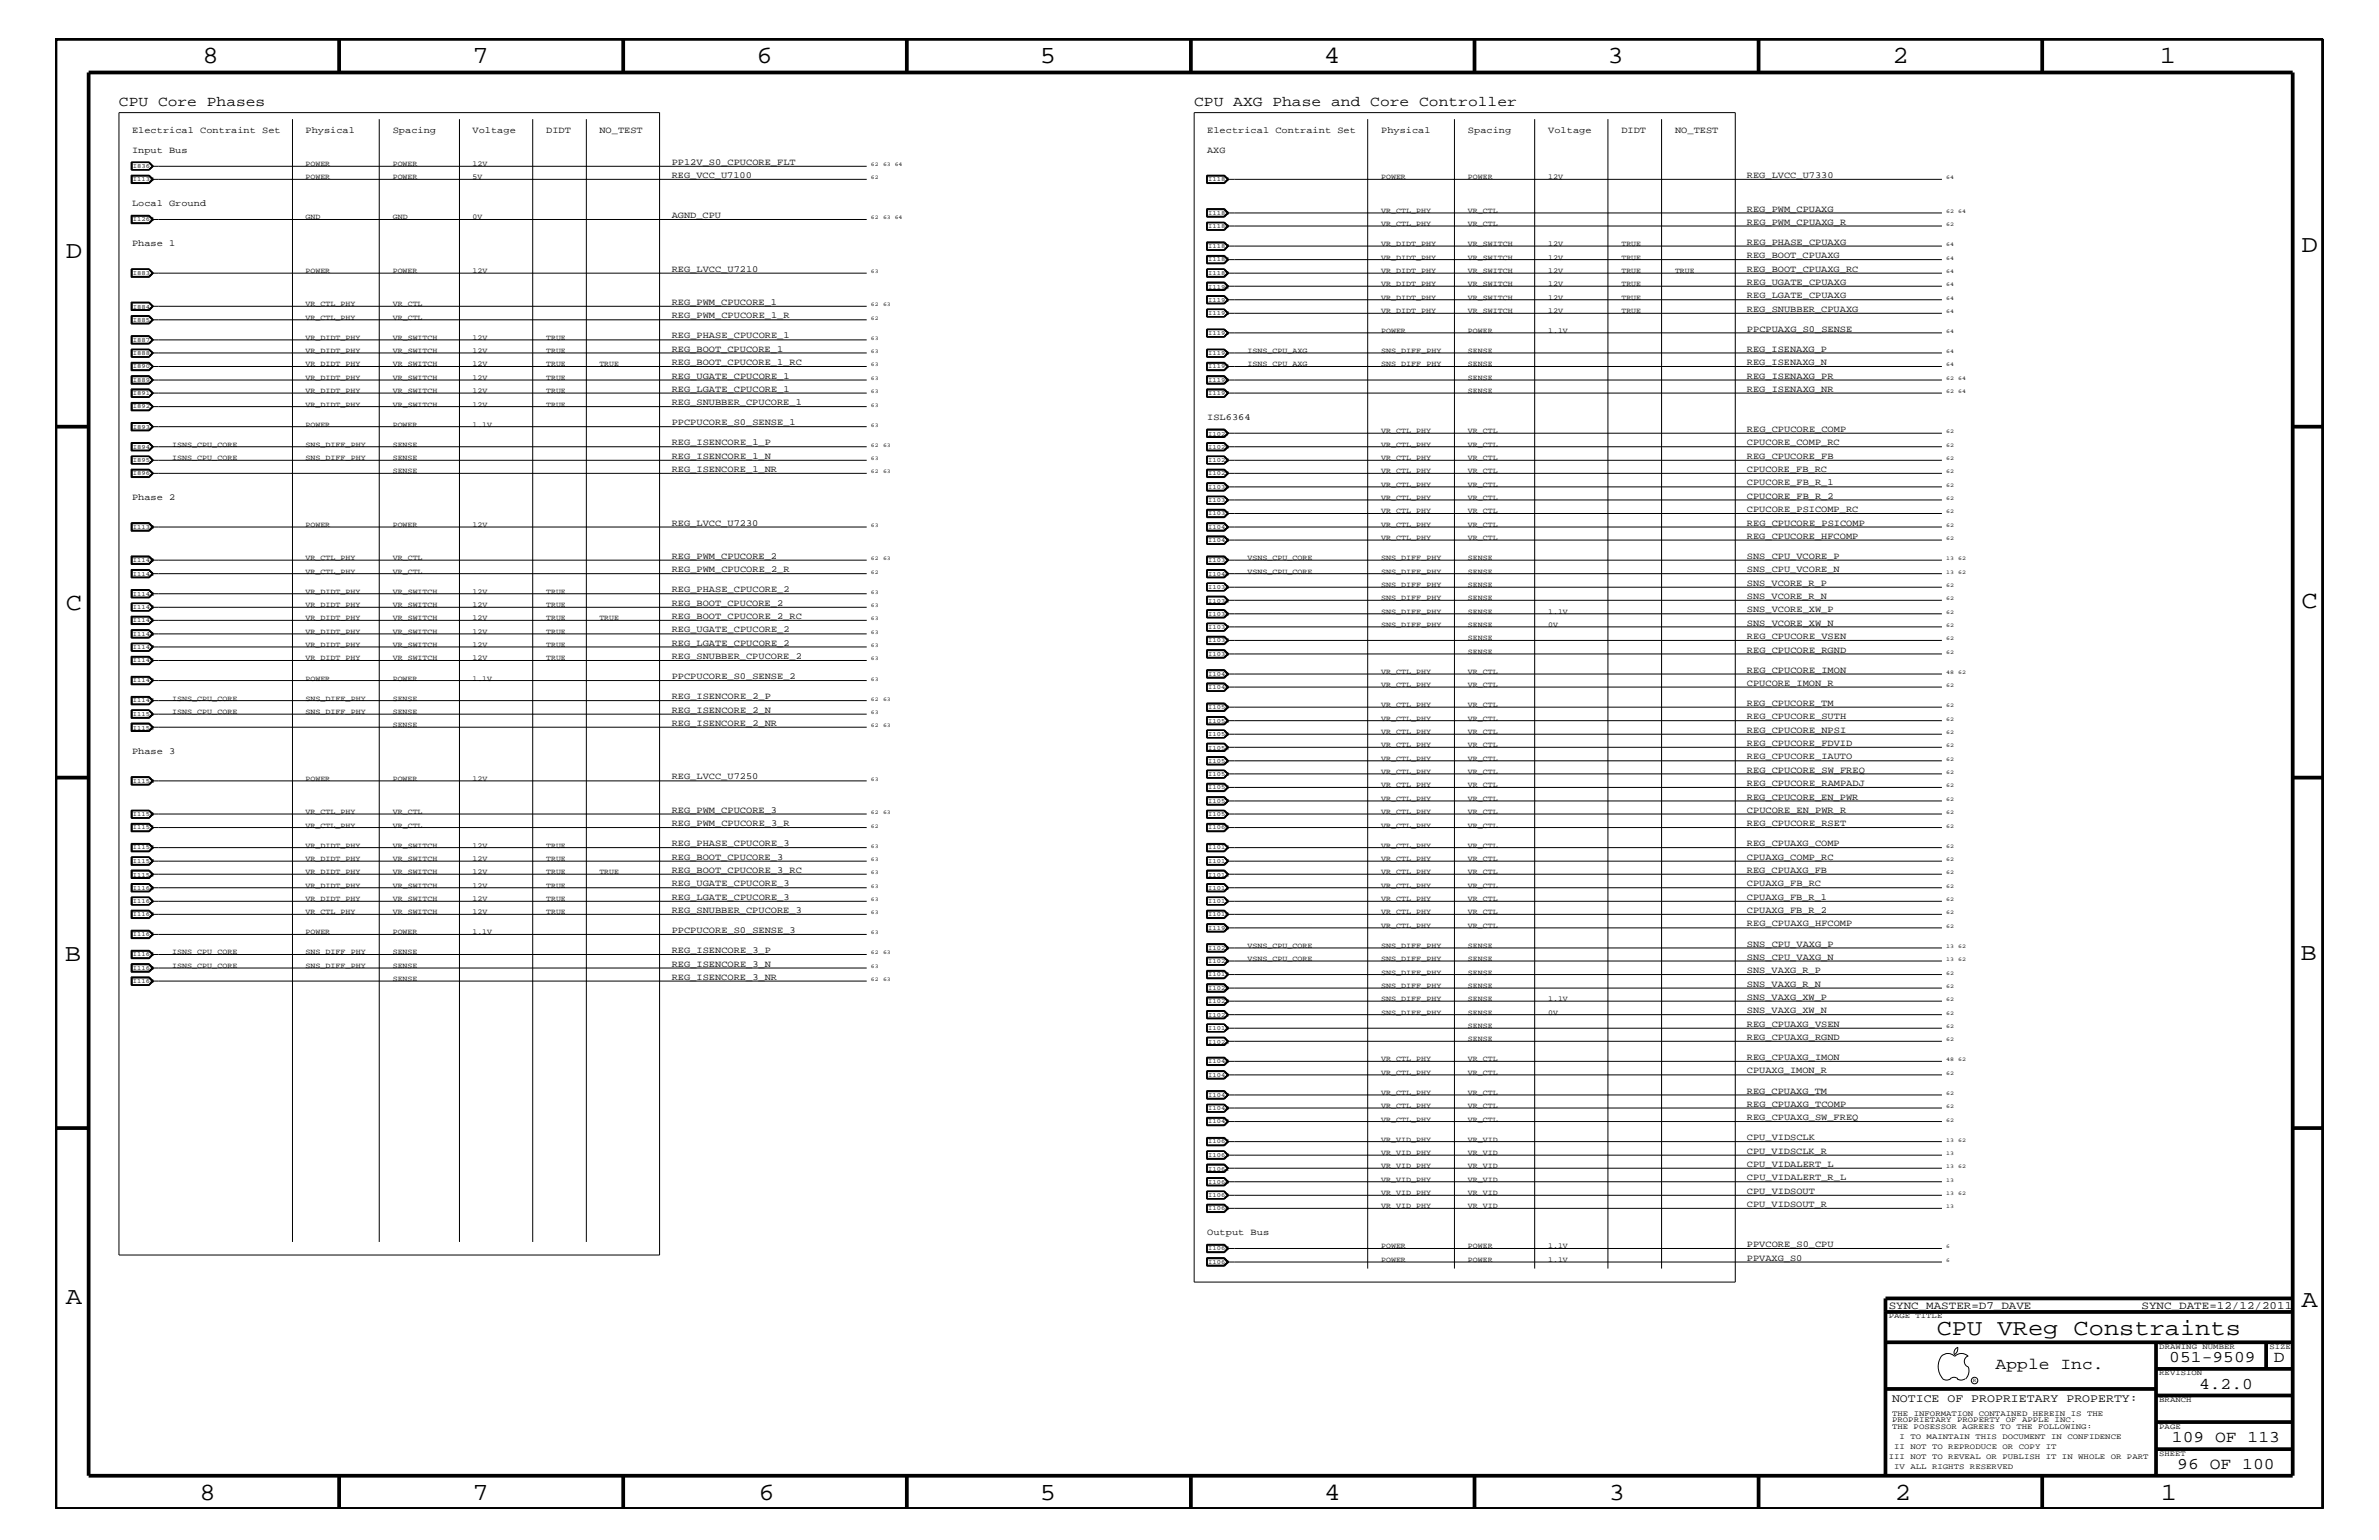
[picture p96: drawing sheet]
<svg xmlns="http://www.w3.org/2000/svg" width="432mm" height="279mm" viewBox="0 0 432 279" stroke-linecap="round" stroke-linejoin="round" font-family="sans-serif">
<defs><g id="words">
<g font-size="4.5">
<text x="36.7" y="11.5">8</text>
<text x="85.8" y="11.5">7</text>
<text x="137.3" y="11.5">6</text>
<text x="188.7" y="11.5">5</text>
<text x="240.3" y="11.5">4</text>
<text x="291.8" y="11.5">3</text>
<text x="343.5" y="11.5">2</text>
<text x="392" y="11.5">1</text>
<text x="11.9" y="46.8">D</text>
<text x="417.7" y="45.7">D</text>
<text x="11.9" y="110.6">C</text>
<text x="417.7" y="110.3">C</text>
<text x="11.8" y="174.3">B</text>
<text x="417.6" y="174.2">B</text>
<text x="11.9" y="236.7">A</text>
<text x="417.7" y="237.1">A</text>
<text x="36.2" y="272.1">8</text>
<text x="85.8" y="272.1">7</text>
<text x="137.7" y="272.1">6</text>
<text x="188.7" y="272.1">5</text>
<text x="240.4" y="272.1">4</text>
<text x="292" y="272.1">3</text>
<text x="343.9" y="272.1">2</text>
<text x="392.2" y="272.1">1</text>
</g>
<text font-size="4.1" x="351.5" y="242.3">CPU VReg Constraints</text>
<g font-size="3">
<text x="362.2" y="248.4">Apple Inc.</text>
<text x="393.7" y="247.1">051-9509</text>
<text x="399.2" y="252">4.2.0</text>
<text x="412.7" y="247.1">D</text>
<text x="394.2" y="261.6">109 OF 113</text>
<text x="395.2" y="266.6">96 OF 100</text>
</g>
<g font-size="2.6">
<text x="21.6" y="19.2">CPU Core Phases</text>
<text x="216.7" y="19.2">CPU AXG Phase and Core Controller</text>
</g>
<text font-size="2.1" x="343.4" y="254.4">NOTICE OF PROPRIETARY PROPERTY:</text>
<g font-size="2">
<text x="342.8" y="237.4">SYNC_MASTER=D7_DAVE</text>
<text x="388.7" y="237.4">SYNC_DATE=12/12/2011</text>
</g>
<g font-size="1.7">
<text x="24" y="27.7">Input Bus</text>
<text x="24" y="24.1">Electrical Contraint Set</text>
<text x="55.5" y="24.1">Physical</text>
<text x="71.3" y="24.1">Spacing</text>
<text x="85.8" y="24.1">Voltage</text>
<text x="99.1" y="24.1">DIDT</text>
<text x="108.8" y="24.1">NO_TEST</text>
<text x="121.9" y="29.9">PP12V_S0_CPUCORE_FLT</text>
<text x="219.1" y="27.7">AXG</text>
<text x="219.1" y="24.1">Electrical Contraint Set</text>
<text x="250.7" y="24.1">Physical</text>
<text x="266.4" y="24.1">Spacing</text>
<text x="281" y="24.1">Voltage</text>
<text x="294.3" y="24.1">DIDT</text>
<text x="304" y="24.1">NO_TEST</text>
<text x="121.9" y="32.3">REG_VCC_U7100</text>
<text x="317.1" y="32.3">REG_LVCC_U7330</text>
<text x="24" y="37.4">Local Ground</text>
<text x="121.9" y="39.6">AGND_CPU</text>
<text x="317.1" y="40.8">REG_PWM_CPUAXG_R</text>
<text x="317.1" y="38.4">REG_PWM_CPUAXG</text>
<text x="24" y="44.6">Phase 1</text>
<text x="317.1" y="46.8">REG_BOOT_CPUAXG</text>
<text x="317.1" y="44.4">REG_PHASE_CPUAXG</text>
<text x="121.9" y="49.3">REG_LVCC_U7210</text>
<text x="317.1" y="51.7">REG_UGATE_CPUAXG</text>
<text x="317.1" y="49.3">REG_BOOT_CPUAXG_RC</text>
<text x="121.9" y="57.8">REG_PWM_CPUCORE_1_R</text>
<text x="121.9" y="55.3">REG_PWM_CPUCORE_1</text>
<text x="317.1" y="54.1">REG_LGATE_CPUAXG</text>
<text x="317.1" y="56.6">REG_SNUBBER_CPUAXG</text>
<text x="121.9" y="61.4">REG_PHASE_CPUCORE_1</text>
<text x="121.9" y="63.9">REG_BOOT_CPUCORE_1</text>
<text x="317.1" y="60.2">PPCPUAXG_S0_SENSE</text>
<text x="317.1" y="63.9">REG_ISENAXG_P</text>
<text x="121.9" y="68.7">REG_UGATE_CPUCORE_1</text>
<text x="121.9" y="71.1">REG_LGATE_CPUCORE_1</text>
<text x="121.9" y="66.2">REG_BOOT_CPUCORE_1_RC</text>
<text x="317.1" y="71.1">REG_ISENAXG_NR</text>
<text x="317.1" y="68.7">REG_ISENAXG_PR</text>
<text x="317.1" y="66.2">REG_ISENAXG_N</text>
<text x="121.9" y="77.2">PPCPUCORE_S0_SENSE_1</text>
<text x="121.9" y="73.5">REG_SNUBBER_CPUCORE_1</text>
<text x="219.1" y="76.2">ISL6364</text>
<text x="121.9" y="83.3">REG_ISENCORE_1_N</text>
<text x="121.9" y="80.8">REG_ISENCORE_1_P</text>
<text x="317.1" y="80.8">CPUCORE_COMP_RC</text>
<text x="317.1" y="78.3">REG_CPUCORE_COMP</text>
<text x="317.1" y="83.3">REG_CPUCORE_FB</text>
<text x="121.9" y="85.6">REG_ISENCORE_1_NR</text>
<text x="317.1" y="88.1">CPUCORE_FB_R_1</text>
<text x="317.1" y="85.6">CPUCORE_FB_RC</text>
<text x="24" y="90.7">Phase 2</text>
<text x="121.9" y="95.4">REG_LVCC_U7230</text>
<text x="317.1" y="92.9">CPUCORE_PSICOMP_RC</text>
<text x="317.1" y="95.4">REG_CPUCORE_PSICOMP</text>
<text x="317.1" y="90.5">CPUCORE_FB_R_2</text>
<text x="121.9" y="101.4">REG_PWM_CPUCORE_2</text>
<text x="317.1" y="101.4">SNS_CPU_VCORE_P</text>
<text x="317.1" y="97.7">REG_CPUCORE_HFCOMP</text>
<text x="121.9" y="103.8">REG_PWM_CPUCORE_2_R</text>
<text x="121.9" y="107.5">REG_PHASE_CPUCORE_2</text>
<text x="317.1" y="103.8">SNS_CPU_VCORE_N</text>
<text x="317.1" y="106.3">SNS_VCORE_R_P</text>
<text x="121.9" y="109.9">REG_BOOT_CPUCORE_2</text>
<text x="121.9" y="112.3">REG_BOOT_CPUCORE_2_RC</text>
<text x="317.1" y="113.6">SNS_VCORE_XW_N</text>
<text x="317.1" y="108.7">SNS_VCORE_R_N</text>
<text x="317.1" y="111.1">SNS_VCORE_XW_P</text>
<text x="121.9" y="114.8">REG_UGATE_CPUCORE_2</text>
<text x="121.9" y="117.2">REG_LGATE_CPUCORE_2</text>
<text x="121.9" y="119.6">REG_SNUBBER_CPUCORE_2</text>
<text x="317.1" y="118.4">REG_CPUCORE_RGND</text>
<text x="317.1" y="115.9">REG_CPUCORE_VSEN</text>
<text x="121.9" y="123.2">PPCPUCORE_S0_SENSE_2</text>
<text x="317.1" y="122">REG_CPUCORE_IMON</text>
<text x="317.1" y="124.4">CPUCORE_IMON_R</text>
<text x="121.9" y="131.7">REG_ISENCORE_2_NR</text>
<text x="121.9" y="126.9">REG_ISENCORE_2_P</text>
<text x="121.9" y="129.3">REG_ISENCORE_2_N</text>
<text x="317.1" y="130.5">REG_CPUCORE_SUTH</text>
<text x="317.1" y="128">REG_CPUCORE_TM</text>
<text x="24" y="136.8">Phase 3</text>
<text x="317.1" y="133">REG_CPUCORE_NPSI</text>
<text x="317.1" y="135.3">REG_CPUCORE_FDVID</text>
<text x="317.1" y="137.8">REG_CPUCORE_IAUTO</text>
<text x="121.9" y="141.4">REG_LVCC_U7250</text>
<text x="317.1" y="140.2">REG_CPUCORE_SW_FREQ</text>
<text x="317.1" y="142.6">REG_CPUCORE_RAMPADJ</text>
<text x="121.9" y="149.9">REG_PWM_CPUCORE_3_R</text>
<text x="121.9" y="147.5">REG_PWM_CPUCORE_3</text>
<text x="317.1" y="149.9">REG_CPUCORE_RSET</text>
<text x="317.1" y="147.5">CPUCORE_EN_PWR_R</text>
<text x="317.1" y="145.1">REG_CPUCORE_EN_PWR</text>
<text x="121.9" y="153.5">REG_PHASE_CPUCORE_3</text>
<text x="121.9" y="156">REG_BOOT_CPUCORE_3</text>
<text x="317.1" y="153.5">REG_CPUAXG_COMP</text>
<text x="317.1" y="156">CPUAXG_COMP_RC</text>
<text x="121.9" y="160.8">REG_UGATE_CPUCORE_3</text>
<text x="121.9" y="158.4">REG_BOOT_CPUCORE_3_RC</text>
<text x="317.1" y="158.4">REG_CPUAXG_FB</text>
<text x="317.1" y="160.8">CPUAXG_FB_RC</text>
<text x="121.9" y="163.3">REG_LGATE_CPUCORE_3</text>
<text x="121.9" y="165.6">REG_SNUBBER_CPUCORE_3</text>
<text x="317.1" y="163.3">CPUAXG_FB_R_1</text>
<text x="317.1" y="165.6">CPUAXG_FB_R_2</text>
<text x="121.9" y="169.3">PPCPUCORE_S0_SENSE_3</text>
<text x="121.9" y="172.9">REG_ISENCORE_3_P</text>
<text x="317.1" y="168.1">REG_CPUAXG_HFCOMP</text>
<text x="317.1" y="171.7">SNS_CPU_VAXG_P</text>
<text x="121.9" y="177.7">REG_ISENCORE_3_NR</text>
<text x="121.9" y="175.4">REG_ISENCORE_3_N</text>
<text x="317.1" y="174.2">SNS_CPU_VAXG_N</text>
<text x="317.1" y="179">SNS_VAXG_R_N</text>
<text x="317.1" y="176.6">SNS_VAXG_R_P</text>
<text x="317.1" y="181.4">SNS_VAXG_XW_P</text>
<text x="317.1" y="183.8">SNS_VAXG_XW_N</text>
<text x="317.1" y="186.3">REG_CPUAXG_VSEN</text>
<text x="317.1" y="188.7">REG_CPUAXG_RGND</text>
<text x="317.1" y="192.3">REG_CPUAXG_IMON</text>
<text x="317.1" y="194.8">CPUAXG_IMON_R</text>
<text x="317.1" y="200.9">REG_CPUAXG_TCOMP</text>
<text x="317.1" y="203.2">REG_CPUAXG_SW_FREQ</text>
<text x="317.1" y="198.4">REG_CPUAXG_TM</text>
<text x="317.1" y="206.9">CPU_VIDSCLK</text>
<text x="317.1" y="209.3">CPU_VIDSCLK_R</text>
<text x="317.1" y="214.2">CPU_VIDALERT_R_L</text>
<text x="317.1" y="211.7">CPU_VIDALERT_L</text>
<text x="317.1" y="216.6">CPU_VIDSOUT</text>
<text x="317.1" y="219">CPU_VIDSOUT_R</text>
<text x="219.1" y="224.1">Output Bus</text>
<text x="317.1" y="226.3">PPVCORE_S0_CPU</text>
<text x="317.1" y="228.7">PPVAXG_S0</text>
</g>
<g font-size="1.4">
<text x="55.5" y="32.5">POWER</text>
<text x="55.5" y="30.2">POWER</text>
<text x="71.3" y="30.2">POWER</text>
<text x="71.3" y="32.5">POWER</text>
<text x="85.8" y="30.2">12V</text>
<text x="85.8" y="32.5">5V</text>
<text x="250.7" y="32.5">POWER</text>
<text x="266.4" y="32.5">POWER</text>
<text x="281" y="32.5">12V</text>
<text x="55.5" y="39.8">GND</text>
<text x="71.3" y="39.8">GND</text>
<text x="85.8" y="39.8">0V</text>
<text x="250.7" y="38.6">VR_CTL_PHY</text>
<text x="250.7" y="41">VR_CTL_PHY</text>
<text x="266.4" y="38.6">VR_CTL</text>
<text x="266.4" y="41">VR_CTL</text>
<text x="250.7" y="44.6">VR_DIDT_PHY</text>
<text x="250.7" y="47.1">VR_DIDT_PHY</text>
<text x="266.4" y="44.6">VR_SWITCH</text>
<text x="266.4" y="47.1">VR_SWITCH</text>
<text x="281" y="44.6">12V</text>
<text x="281" y="47.1">12V</text>
<text x="294.3" y="44.6">TRUE</text>
<text x="294.3" y="47.1">TRUE</text>
<text x="55.5" y="49.6">POWER</text>
<text x="71.3" y="49.6">POWER</text>
<text x="85.8" y="49.6">12V</text>
<text x="250.7" y="51.9">VR_DIDT_PHY</text>
<text x="250.7" y="49.6">VR_DIDT_PHY</text>
<text x="266.4" y="51.9">VR_SWITCH</text>
<text x="266.4" y="49.6">VR_SWITCH</text>
<text x="281" y="51.9">12V</text>
<text x="281" y="49.6">12V</text>
<text x="294.3" y="49.6">TRUE</text>
<text x="294.3" y="51.9">TRUE</text>
<text x="304" y="49.6">TRUE</text>
<text x="55.5" y="58">VR_CTL_PHY</text>
<text x="55.5" y="55.6">VR_CTL_PHY</text>
<text x="71.3" y="58">VR_CTL</text>
<text x="71.3" y="55.6">VR_CTL</text>
<text x="250.7" y="54.4">VR_DIDT_PHY</text>
<text x="250.7" y="56.8">VR_DIDT_PHY</text>
<text x="266.4" y="54.4">VR_SWITCH</text>
<text x="266.4" y="56.8">VR_SWITCH</text>
<text x="281" y="54.4">12V</text>
<text x="281" y="56.8">12V</text>
<text x="294.3" y="54.4">TRUE</text>
<text x="294.3" y="56.8">TRUE</text>
<text x="55.5" y="64">VR_DIDT_PHY</text>
<text x="55.5" y="61.7">VR_DIDT_PHY</text>
<text x="71.3" y="64">VR_SWITCH</text>
<text x="71.3" y="61.7">VR_SWITCH</text>
<text x="85.8" y="64">12V</text>
<text x="85.8" y="61.7">12V</text>
<text x="99.1" y="64">TRUE</text>
<text x="99.1" y="61.7">TRUE</text>
<text x="226.4" y="64">ISNS_CPU_AXG</text>
<text x="250.7" y="60.4">POWER</text>
<text x="250.7" y="64">SNS_DIFF_PHY</text>
<text x="266.4" y="64">SENSE</text>
<text x="266.4" y="60.4">POWER</text>
<text x="281" y="60.4">1.1V</text>
<text x="55.5" y="66.5">VR_DIDT_PHY</text>
<text x="55.5" y="68.9">VR_DIDT_PHY</text>
<text x="55.5" y="71.3">VR_DIDT_PHY</text>
<text x="71.3" y="66.5">VR_SWITCH</text>
<text x="71.3" y="68.9">VR_SWITCH</text>
<text x="71.3" y="71.3">VR_SWITCH</text>
<text x="85.8" y="68.9">12V</text>
<text x="85.8" y="66.5">12V</text>
<text x="85.8" y="71.3">12V</text>
<text x="99.1" y="66.5">TRUE</text>
<text x="99.1" y="68.9">TRUE</text>
<text x="99.1" y="71.3">TRUE</text>
<text x="108.8" y="66.5">TRUE</text>
<text x="226.4" y="66.5">ISNS_CPU_AXG</text>
<text x="250.7" y="66.5">SNS_DIFF_PHY</text>
<text x="266.4" y="71.3">SENSE</text>
<text x="266.4" y="68.9">SENSE</text>
<text x="266.4" y="66.5">SENSE</text>
<text x="55.5" y="73.8">VR_DIDT_PHY</text>
<text x="55.5" y="77.4">POWER</text>
<text x="71.3" y="73.8">VR_SWITCH</text>
<text x="71.3" y="77.4">POWER</text>
<text x="85.8" y="73.8">12V</text>
<text x="85.8" y="77.4">1.1V</text>
<text x="99.1" y="73.8">TRUE</text>
<text x="31.2" y="83.5">ISNS_CPU_CORE</text>
<text x="31.2" y="81.1">ISNS_CPU_CORE</text>
<text x="55.5" y="83.5">SNS_DIFF_PHY</text>
<text x="55.5" y="81.1">SNS_DIFF_PHY</text>
<text x="71.3" y="83.5">SENSE</text>
<text x="71.3" y="81.1">SENSE</text>
<text x="250.7" y="83.5">VR_CTL_PHY</text>
<text x="250.7" y="81.1">VR_CTL_PHY</text>
<text x="250.7" y="78.6">VR_CTL_PHY</text>
<text x="266.4" y="83.5">VR_CTL</text>
<text x="266.4" y="81.1">VR_CTL</text>
<text x="266.4" y="78.6">VR_CTL</text>
<text x="71.3" y="85.9">SENSE</text>
<text x="250.7" y="88.3">VR_CTL_PHY</text>
<text x="250.7" y="85.9">VR_CTL_PHY</text>
<text x="266.4" y="88.3">VR_CTL</text>
<text x="266.4" y="85.9">VR_CTL</text>
<text x="55.5" y="95.6">POWER</text>
<text x="71.3" y="95.6">POWER</text>
<text x="85.8" y="95.6">12V</text>
<text x="250.7" y="93.2">VR_CTL_PHY</text>
<text x="250.7" y="90.7">VR_CTL_PHY</text>
<text x="250.7" y="95.6">VR_CTL_PHY</text>
<text x="266.4" y="93.2">VR_CTL</text>
<text x="266.4" y="90.7">VR_CTL</text>
<text x="266.4" y="95.6">VR_CTL</text>
<text x="55.5" y="101.6">VR_CTL_PHY</text>
<text x="71.3" y="101.6">VR_CTL</text>
<text x="226.4" y="101.6">VSNS_CPU_CORE</text>
<text x="250.7" y="98">VR_CTL_PHY</text>
<text x="250.7" y="101.6">SNS_DIFF_PHY</text>
<text x="266.4" y="101.6">SENSE</text>
<text x="266.4" y="98">VR_CTL</text>
<text x="55.5" y="104.1">VR_CTL_PHY</text>
<text x="55.5" y="107.7">VR_DIDT_PHY</text>
<text x="71.3" y="104.1">VR_CTL</text>
<text x="71.3" y="107.7">VR_SWITCH</text>
<text x="85.8" y="107.7">12V</text>
<text x="99.1" y="107.7">TRUE</text>
<text x="226.4" y="104.1">VSNS_CPU_CORE</text>
<text x="250.7" y="106.5">SNS_DIFF_PHY</text>
<text x="250.7" y="104.1">SNS_DIFF_PHY</text>
<text x="266.4" y="106.5">SENSE</text>
<text x="266.4" y="104.1">SENSE</text>
<text x="55.5" y="112.6">VR_DIDT_PHY</text>
<text x="55.5" y="110.2">VR_DIDT_PHY</text>
<text x="71.3" y="112.6">VR_SWITCH</text>
<text x="71.3" y="110.2">VR_SWITCH</text>
<text x="85.8" y="112.6">12V</text>
<text x="85.8" y="110.2">12V</text>
<text x="99.1" y="112.6">TRUE</text>
<text x="99.1" y="110.2">TRUE</text>
<text x="108.8" y="112.6">TRUE</text>
<text x="250.7" y="113.7">SNS_DIFF_PHY</text>
<text x="250.7" y="108.9">SNS_DIFF_PHY</text>
<text x="250.7" y="111.4">SNS_DIFF_PHY</text>
<text x="266.4" y="113.7">SENSE</text>
<text x="266.4" y="108.9">SENSE</text>
<text x="266.4" y="111.4">SENSE</text>
<text x="281" y="113.7">0V</text>
<text x="281" y="111.4">1.1V</text>
<text x="55.5" y="115">VR_DIDT_PHY</text>
<text x="55.5" y="117.4">VR_DIDT_PHY</text>
<text x="55.5" y="119.8">VR_DIDT_PHY</text>
<text x="71.3" y="115">VR_SWITCH</text>
<text x="71.3" y="117.4">VR_SWITCH</text>
<text x="71.3" y="119.8">VR_SWITCH</text>
<text x="85.8" y="117.4">12V</text>
<text x="85.8" y="115">12V</text>
<text x="85.8" y="119.8">12V</text>
<text x="99.1" y="115">TRUE</text>
<text x="99.1" y="117.4">TRUE</text>
<text x="99.1" y="119.8">TRUE</text>
<text x="266.4" y="118.6">SENSE</text>
<text x="266.4" y="116.2">SENSE</text>
<text x="55.5" y="123.5">POWER</text>
<text x="71.3" y="123.5">POWER</text>
<text x="85.8" y="123.5">1.1V</text>
<text x="250.7" y="122.3">VR_CTL_PHY</text>
<text x="250.7" y="124.7">VR_CTL_PHY</text>
<text x="266.4" y="122.3">VR_CTL</text>
<text x="266.4" y="124.7">VR_CTL</text>
<text x="31.2" y="127.1">ISNS_CPU_CORE</text>
<text x="31.2" y="129.6">ISNS_CPU_CORE</text>
<text x="55.5" y="127.1">SNS_DIFF_PHY</text>
<text x="55.5" y="129.6">SNS_DIFF_PHY</text>
<text x="71.3" y="131.9">SENSE</text>
<text x="71.3" y="127.1">SENSE</text>
<text x="71.3" y="129.6">SENSE</text>
<text x="250.7" y="128.3">VR_CTL_PHY</text>
<text x="250.7" y="130.8">VR_CTL_PHY</text>
<text x="266.4" y="128.3">VR_CTL</text>
<text x="266.4" y="130.8">VR_CTL</text>
<text x="250.7" y="135.6">VR_CTL_PHY</text>
<text x="250.7" y="133.2">VR_CTL_PHY</text>
<text x="266.4" y="135.6">VR_CTL</text>
<text x="266.4" y="133.2">VR_CTL</text>
<text x="55.5" y="141.7">POWER</text>
<text x="71.3" y="141.7">POWER</text>
<text x="85.8" y="141.7">12V</text>
<text x="250.7" y="138">VR_CTL_PHY</text>
<text x="250.7" y="140.4">VR_CTL_PHY</text>
<text x="250.7" y="142.9">VR_CTL_PHY</text>
<text x="266.4" y="138">VR_CTL</text>
<text x="266.4" y="140.4">VR_CTL</text>
<text x="266.4" y="142.9">VR_CTL</text>
<text x="55.5" y="147.7">VR_CTL_PHY</text>
<text x="71.3" y="147.7">VR_CTL</text>
<text x="250.7" y="147.7">VR_CTL_PHY</text>
<text x="250.7" y="145.3">VR_CTL_PHY</text>
<text x="266.4" y="147.7">VR_CTL</text>
<text x="266.4" y="145.3">VR_CTL</text>
<text x="55.5" y="150.1">VR_CTL_PHY</text>
<text x="55.5" y="153.8">VR_DIDT_PHY</text>
<text x="71.3" y="153.8">VR_SWITCH</text>
<text x="71.3" y="150.1">VR_CTL</text>
<text x="85.8" y="153.8">12V</text>
<text x="99.1" y="153.8">TRUE</text>
<text x="250.7" y="150.1">VR_CTL_PHY</text>
<text x="250.7" y="153.8">VR_CTL_PHY</text>
<text x="266.4" y="150.1">VR_CTL</text>
<text x="266.4" y="153.8">VR_CTL</text>
<text x="55.5" y="158.6">VR_DIDT_PHY</text>
<text x="55.5" y="161.1">VR_DIDT_PHY</text>
<text x="55.5" y="156.2">VR_DIDT_PHY</text>
<text x="71.3" y="158.6">VR_SWITCH</text>
<text x="71.3" y="161.1">VR_SWITCH</text>
<text x="71.3" y="156.2">VR_SWITCH</text>
<text x="85.8" y="156.2">12V</text>
<text x="85.8" y="158.6">12V</text>
<text x="85.8" y="161.1">12V</text>
<text x="99.1" y="158.6">TRUE</text>
<text x="99.1" y="161.1">TRUE</text>
<text x="99.1" y="156.2">TRUE</text>
<text x="108.8" y="158.6">TRUE</text>
<text x="250.7" y="161.1">VR_CTL_PHY</text>
<text x="250.7" y="158.6">VR_CTL_PHY</text>
<text x="250.7" y="156.2">VR_CTL_PHY</text>
<text x="266.4" y="161.1">VR_CTL</text>
<text x="266.4" y="158.6">VR_CTL</text>
<text x="266.4" y="156.2">VR_CTL</text>
<text x="55.5" y="165.9">VR_CTL_PHY</text>
<text x="55.5" y="163.5">VR_DIDT_PHY</text>
<text x="71.3" y="165.9">VR_SWITCH</text>
<text x="71.3" y="163.5">VR_SWITCH</text>
<text x="85.8" y="163.5">12V</text>
<text x="85.8" y="165.9">12V</text>
<text x="99.1" y="165.9">TRUE</text>
<text x="99.1" y="163.5">TRUE</text>
<text x="250.7" y="163.5">VR_CTL_PHY</text>
<text x="250.7" y="165.9">VR_CTL_PHY</text>
<text x="266.4" y="163.5">VR_CTL</text>
<text x="266.4" y="165.9">VR_CTL</text>
<text x="31.2" y="173.2">ISNS_CPU_CORE</text>
<text x="55.5" y="169.5">POWER</text>
<text x="55.5" y="173.2">SNS_DIFF_PHY</text>
<text x="71.3" y="173.2">SENSE</text>
<text x="71.3" y="169.5">POWER</text>
<text x="85.8" y="169.5">1.1V</text>
<text x="226.4" y="172">VSNS_CPU_CORE</text>
<text x="250.7" y="168.3">VR_CTL_PHY</text>
<text x="250.7" y="172">SNS_DIFF_PHY</text>
<text x="266.4" y="172">SENSE</text>
<text x="266.4" y="168.3">VR_CTL</text>
<text x="31.2" y="175.6">ISNS_CPU_CORE</text>
<text x="55.5" y="175.6">SNS_DIFF_PHY</text>
<text x="71.3" y="178">SENSE</text>
<text x="71.3" y="175.6">SENSE</text>
<text x="226.4" y="174.4">VSNS_CPU_CORE</text>
<text x="250.7" y="174.4">SNS_DIFF_PHY</text>
<text x="250.7" y="179.3">SNS_DIFF_PHY</text>
<text x="250.7" y="176.8">SNS_DIFF_PHY</text>
<text x="266.4" y="174.4">SENSE</text>
<text x="266.4" y="179.3">SENSE</text>
<text x="266.4" y="176.8">SENSE</text>
<text x="250.7" y="181.6">SNS_DIFF_PHY</text>
<text x="250.7" y="184.1">SNS_DIFF_PHY</text>
<text x="266.4" y="181.6">SENSE</text>
<text x="266.4" y="184.1">SENSE</text>
<text x="281" y="181.6">1.1V</text>
<text x="281" y="184.1">0V</text>
<text x="266.4" y="186.5">SENSE</text>
<text x="266.4" y="188.9">SENSE</text>
<text x="250.7" y="192.6">VR_CTL_PHY</text>
<text x="250.7" y="195">VR_CTL_PHY</text>
<text x="266.4" y="192.6">VR_CTL</text>
<text x="266.4" y="195">VR_CTL</text>
<text x="250.7" y="201">VR_CTL_PHY</text>
<text x="250.7" y="198.7">VR_CTL_PHY</text>
<text x="250.7" y="203.5">VR_CTL_PHY</text>
<text x="266.4" y="201">VR_CTL</text>
<text x="266.4" y="198.7">VR_CTL</text>
<text x="266.4" y="203.5">VR_CTL</text>
<text x="250.7" y="207.1">VR_VID_PHY</text>
<text x="250.7" y="209.6">VR_VID_PHY</text>
<text x="266.4" y="207.1">VR_VID</text>
<text x="266.4" y="209.6">VR_VID</text>
<text x="250.7" y="214.4">VR_VID_PHY</text>
<text x="250.7" y="211.9">VR_VID_PHY</text>
<text x="266.4" y="214.4">VR_VID</text>
<text x="266.4" y="211.9">VR_VID</text>
<text x="250.7" y="216.9">VR_VID_PHY</text>
<text x="250.7" y="219.2">VR_VID_PHY</text>
<text x="266.4" y="216.9">VR_VID</text>
<text x="266.4" y="219.2">VR_VID</text>
<text x="250.7" y="226.5">POWER</text>
<text x="266.4" y="226.5">POWER</text>
<text x="281" y="226.5">1.1V</text>
<text x="250.7" y="229">POWER</text>
<text x="266.4" y="229">POWER</text>
<text x="281" y="229">1.1V</text>
<text x="342.8" y="239.2">PAGE TITLE</text>
<text x="391.9" y="244.7">DRAWING NUMBER</text>
<text x="411.9" y="244.7">SIZE</text>
<text x="391.9" y="249.5">REVISION</text>
<text x="343.4" y="256.8">THE INFORMATION CONTAINED HEREIN IS THE</text>
<text x="391.9" y="254.4">BRANCH</text>
<text x="343.4" y="259.3">THE POSESSOR AGREES TO THE FOLLOWING:</text>
<text x="343.4" y="258">PROPRIETARY PROPERTY OF APPLE INC.</text>
<text x="343.8" y="262.9">II NOT TO REPRODUCE OR COPY IT</text>
<text x="344.8" y="261.1">I TO MAINTAIN THIS DOCUMENT IN CONFIDENCE</text>
<text x="391.9" y="259.3">PAGE</text>
<text x="342.8" y="264.7">III NOT TO REVEAL OR PUBLISH IT IN WHOLE OR PART</text>
<text x="343.8" y="266.6">IV ALL RIGHTS RESERVED</text>
<text x="391.9" y="264.1">SHEET</text>
</g>
<g font-size="1.2">
<text x="24.1" y="30.5">I836</text>
<text x="24.1" y="32.9">I1136</text>
<text x="219.3" y="32.9">I1183</text>
<text x="24.1" y="40.2">I1264</text>
<text x="219.3" y="39">I1185</text>
<text x="219.3" y="41.4">I1186</text>
<text x="219.3" y="45.1">I1187</text>
<text x="219.3" y="47.4">I1188</text>
<text x="24.1" y="49.9">I883</text>
<text x="219.3" y="49.9">I1189</text>
<text x="219.3" y="52.4">I1190</text>
<text x="24.1" y="56">I884</text>
<text x="24.1" y="58.4">I885</text>
<text x="219.3" y="54.7">I1191</text>
<text x="219.3" y="57.2">I1192</text>
<text x="24.1" y="62">I887</text>
<text x="24.1" y="64.5">I888</text>
<text x="219.3" y="60.8">I1193</text>
<text x="219.3" y="64.5">I1194</text>
<text x="24.1" y="69.3">I889</text>
<text x="24.1" y="66.8">I890</text>
<text x="24.1" y="71.7">I891</text>
<text x="219.3" y="66.8">I1195</text>
<text x="219.3" y="69.3">I1196</text>
<text x="219.3" y="71.7">I1197</text>
<text x="24.1" y="74.1">I892</text>
<text x="24.1" y="77.8">I893</text>
<text x="24.1" y="81.4">I894</text>
<text x="24.1" y="83.8">I895</text>
<text x="219.3" y="81.4">I1026</text>
<text x="219.3" y="79">I1027</text>
<text x="219.3" y="83.8">I1028</text>
<text x="24.1" y="86.2">I896</text>
<text x="219.3" y="86.2">I1029</text>
<text x="219.3" y="88.7">I1030</text>
<text x="24.1" y="96">I1138</text>
<text x="219.3" y="91.1">I1031</text>
<text x="219.3" y="93.5">I1033</text>
<text x="219.3" y="96">I1041</text>
<text x="219.3" y="98.4">I1042</text>
<text x="24.1" y="102.1">I1140</text>
<text x="24.1" y="104.4">I1141</text>
<text x="219.3" y="106.9">I1034</text>
<text x="219.3" y="102.1">I1039</text>
<text x="219.3" y="104.4">I1040</text>
<text x="24.1" y="108.1">I1142</text>
<text x="24.1" y="110.5">I1143</text>
<text x="24.1" y="112.9">I1145</text>
<text x="219.3" y="109.3">I1036</text>
<text x="219.3" y="111.7">I1038</text>
<text x="24.1" y="115.3">I1144</text>
<text x="24.1" y="117.8">I1147</text>
<text x="219.3" y="116.5">I1032</text>
<text x="219.3" y="119">I1035</text>
<text x="219.3" y="114.2">I1037</text>
<text x="24.1" y="120.2">I1146</text>
<text x="24.1" y="123.8">I1149</text>
<text x="219.3" y="122.6">I1045</text>
<text x="219.3" y="125.1">I1046</text>
<text x="24.1" y="127.5">I1148</text>
<text x="24.1" y="129.9">I1151</text>
<text x="219.3" y="128.7">I1050</text>
<text x="219.3" y="131.1">I1054</text>
<text x="24.1" y="132.4">I1150</text>
<text x="219.3" y="136">I1055</text>
<text x="219.3" y="133.5">I1056</text>
<text x="24.1" y="142">I1152</text>
<text x="219.3" y="138.4">I1051</text>
<text x="219.3" y="140.8">I1052</text>
<text x="219.3" y="143.2">I1053</text>
<text x="24.1" y="148.1">I1156</text>
<text x="219.3" y="145.7">I1057</text>
<text x="219.3" y="148.1">I1059</text>
<text x="24.1" y="150.5">I1155</text>
<text x="24.1" y="154.1">I1158</text>
<text x="219.3" y="154.1">I1012</text>
<text x="219.3" y="150.5">I1060</text>
<text x="24.1" y="156.6">I1157</text>
<text x="24.1" y="159">I1159</text>
<text x="24.1" y="161.4">I1160</text>
<text x="219.3" y="161.4">I1011</text>
<text x="219.3" y="159">I1013</text>
<text x="219.3" y="156.6">I1017</text>
<text x="24.1" y="163.9">I1161</text>
<text x="24.1" y="166.2">I1162</text>
<text x="219.3" y="163.9">I1015</text>
<text x="219.3" y="166.2">I1016</text>
<text x="24.1" y="169.9">I1163</text>
<text x="24.1" y="173.5">I1164</text>
<text x="219.3" y="172.3">I1025</text>
<text x="219.3" y="168.7">I1198</text>
<text x="24.1" y="176">I1165</text>
<text x="24.1" y="178.4">I1166</text>
<text x="219.3" y="177.2">I1019</text>
<text x="219.3" y="179.6">I1020</text>
<text x="219.3" y="174.8">I1024</text>
<text x="219.3" y="184.4">I1021</text>
<text x="219.3" y="182.1">I1022</text>
<text x="219.3" y="186.9">I1018</text>
<text x="219.3" y="189.3">I1023</text>
<text x="219.3" y="195.4">I1043</text>
<text x="219.3" y="192.9">I1044</text>
<text x="219.3" y="199">I1047</text>
<text x="219.3" y="201.5">I1048</text>
<text x="219.3" y="203.8">I1049</text>
<text x="219.3" y="209.9">I1062</text>
<text x="219.3" y="207.5">I1063</text>
<text x="219.3" y="212.4">I1061</text>
<text x="219.3" y="214.7">I1066</text>
<text x="219.3" y="219.6">I1064</text>
<text x="219.3" y="217.2">I1065</text>
<text x="219.3" y="226.9">I1068</text>
<text x="219.3" y="229.3">I1069</text>
</g>
<g font-size="1">
<text x="158.1" y="32.5">62</text>
<text x="158.1" y="30.2">62</text>
<text x="160.3" y="30.2">63 64</text>
<text x="353.2" y="32.5">64</text>
<text x="158.1" y="39.8">62</text>
<text x="160.3" y="39.8">63 64</text>
<text x="353.2" y="38.6">62</text>
<text x="353.2" y="41">62</text>
<text x="355.4" y="38.6">64</text>
<text x="353.2" y="44.6">64</text>
<text x="353.2" y="47.1">64</text>
<text x="158.1" y="49.6">63</text>
<text x="353.2" y="51.9">64</text>
<text x="353.2" y="49.6">64</text>
<text x="158.1" y="58">62</text>
<text x="158.1" y="55.6">62</text>
<text x="160.3" y="55.6">63</text>
<text x="353.2" y="54.4">64</text>
<text x="353.2" y="56.8">64</text>
<text x="158.1" y="64">63</text>
<text x="158.1" y="61.7">63</text>
<text x="353.2" y="64">64</text>
<text x="353.2" y="60.4">64</text>
<text x="158.1" y="66.5">63</text>
<text x="158.1" y="68.9">63</text>
<text x="158.1" y="71.3">63</text>
<text x="353.2" y="71.3">62</text>
<text x="353.2" y="68.9">62</text>
<text x="353.2" y="66.5">64</text>
<text x="355.4" y="71.3">64</text>
<text x="355.4" y="68.9">64</text>
<text x="158.1" y="73.8">63</text>
<text x="158.1" y="77.4">63</text>
<text x="158.1" y="83.5">63</text>
<text x="158.1" y="81.1">62</text>
<text x="160.3" y="81.1">63</text>
<text x="353.2" y="83.5">62</text>
<text x="353.2" y="81.1">62</text>
<text x="353.2" y="78.6">62</text>
<text x="158.1" y="85.9">62</text>
<text x="160.3" y="85.9">63</text>
<text x="353.2" y="88.3">62</text>
<text x="353.2" y="85.9">62</text>
<text x="158.1" y="95.6">63</text>
<text x="353.2" y="93.2">62</text>
<text x="353.2" y="90.7">62</text>
<text x="353.2" y="95.6">62</text>
<text x="158.1" y="101.6">62</text>
<text x="160.3" y="101.6">63</text>
<text x="353.2" y="98">62</text>
<text x="353.2" y="101.6">13</text>
<text x="355.4" y="101.6">62</text>
<text x="158.1" y="104.1">62</text>
<text x="158.1" y="107.7">63</text>
<text x="353.2" y="106.5">62</text>
<text x="353.2" y="104.1">13</text>
<text x="355.4" y="104.1">62</text>
<text x="158.1" y="112.6">63</text>
<text x="158.1" y="110.2">63</text>
<text x="353.2" y="113.7">62</text>
<text x="353.2" y="108.9">62</text>
<text x="353.2" y="111.4">62</text>
<text x="158.1" y="115">63</text>
<text x="158.1" y="117.4">63</text>
<text x="158.1" y="119.8">63</text>
<text x="353.2" y="118.6">62</text>
<text x="353.2" y="116.2">62</text>
<text x="158.1" y="123.5">63</text>
<text x="353.2" y="122.3">48</text>
<text x="353.2" y="124.7">62</text>
<text x="355.4" y="122.3">62</text>
<text x="158.1" y="131.9">62</text>
<text x="158.1" y="127.1">62</text>
<text x="158.1" y="129.6">63</text>
<text x="160.3" y="131.9">63</text>
<text x="160.3" y="127.1">63</text>
<text x="353.2" y="128.3">62</text>
<text x="353.2" y="130.8">62</text>
<text x="353.2" y="135.6">62</text>
<text x="353.2" y="133.2">62</text>
<text x="158.1" y="141.7">63</text>
<text x="353.2" y="138">62</text>
<text x="353.2" y="140.4">62</text>
<text x="353.2" y="142.9">62</text>
<text x="158.1" y="147.7">62</text>
<text x="160.3" y="147.7">63</text>
<text x="353.2" y="147.7">62</text>
<text x="353.2" y="145.3">62</text>
<text x="158.1" y="153.8">63</text>
<text x="158.1" y="150.1">62</text>
<text x="353.2" y="150.1">62</text>
<text x="353.2" y="153.8">62</text>
<text x="158.1" y="158.6">63</text>
<text x="158.1" y="161.1">63</text>
<text x="158.1" y="156.2">63</text>
<text x="353.2" y="161.1">62</text>
<text x="353.2" y="158.6">62</text>
<text x="353.2" y="156.2">62</text>
<text x="158.1" y="165.9">63</text>
<text x="158.1" y="163.5">63</text>
<text x="353.2" y="163.5">62</text>
<text x="353.2" y="165.9">62</text>
<text x="158.1" y="173.2">62</text>
<text x="158.1" y="169.5">63</text>
<text x="160.3" y="173.2">63</text>
<text x="353.2" y="172">13</text>
<text x="353.2" y="168.3">62</text>
<text x="355.4" y="172">62</text>
<text x="158.1" y="178">62</text>
<text x="158.1" y="175.6">63</text>
<text x="160.3" y="178">63</text>
<text x="353.2" y="174.4">13</text>
<text x="353.2" y="179.3">62</text>
<text x="353.2" y="176.8">62</text>
<text x="355.4" y="174.4">62</text>
<text x="353.2" y="181.6">62</text>
<text x="353.2" y="184.1">62</text>
<text x="353.2" y="186.5">62</text>
<text x="353.2" y="188.9">62</text>
<text x="353.2" y="192.6">48</text>
<text x="353.2" y="195">62</text>
<text x="355.4" y="192.6">62</text>
<text x="353.2" y="201">62</text>
<text x="353.2" y="198.7">62</text>
<text x="353.2" y="203.5">62</text>
<text x="353.2" y="207.1">13</text>
<text x="353.2" y="209.6">13</text>
<text x="355.4" y="207.1">62</text>
<text x="353.2" y="214.4">13</text>
<text x="353.2" y="211.9">13</text>
<text x="355.4" y="211.9">62</text>
<text x="353.2" y="216.9">13</text>
<text x="353.2" y="219.2">13</text>
<text x="355.4" y="216.9">62</text>
<text x="353.2" y="226.5">6</text>
<text x="353.2" y="229">6</text>
<text x="358.1" y="250.7">R</text>
</g>
</g></defs>
<g fill="none" stroke="#000" stroke-width=".18">
<path d="M21.6 20.4h98.1v207.3h-98.1zM23.8 31.8h3.3l.8 .7-.8 .8h-3.3zM23.8 39.1h3.3l.8 .7-.8 .8h-3.3zM23.9 31.9h3.2l.7 .6-.7 .7h-3.2zM23.9 29.4v1.4M23.9 39.1h3.2l.7 .7-.7 .7h-3.2zM24 31.9v1.3M24 39.1v1.4M24 31.9h3l.6 .6M24 39.2h3l.6 .6M27 29.5h-3v1.3h3M27 31.9l.7 .6-.7 .7"/>
<path d="M27 39.1l.7 .7-.7 .7M27 29.5l.7 .7-.7 .6M27 29.5l.6 .7M27.1 29.4h-3.3v1.4h3.3M27.1 29.4l.8 .8-.8 .6M27.1 29.4l.7 .8-.7 .6M27.6 32.5l-.6 .6h-3M27.6 39.8l-.6 .6h-3M27.6 30.2l-.6 .6M27.6 32.5h129.7M27.6 39.8h129.7M27.6 30.2h129.7"/>
<path d="M53.1 21.6v203.7M68.8 21.6v203.7M83.4 21.6v203.7M96.7 21.6v203.7M106.4 21.6v203.7M216.7 20.4h98.3v212.2h-98.3zM219 31.8h3.3l.7 .7-.7 .8h-3.3zM219 37.9h3.3l.7 .7-.7 .8h-3.3zM219 31.9h3.3l.6 .6-.6 .7h-3.3M219.1 31.9v1.3M219.1 39.3v-1.3h3.1l.6 .6-.6 .7M219.1 31.9h3.1l.6 .6"/>
<path d="M219.1 38h3.1l.6 .6M222.2 31.9l.6 .6-.6 .7M222.3 37.9l.6 .7-.6 .7h-3.3M222.8 32.5l-.6 .6h-3.1M222.8 32.5h129.7M222.8 38.6l-.6 .6h-3.1M222.8 38.6h129.7M248.2 21.6v208.6M264 21.6v208.6M278.6 21.6v208.6M291.8 21.6v208.6M301.6 21.6v208.6"/>
<path d="M23.8 48.8h3.3l.8 .8-.8 .7h-3.3zM23.8 54.8h3.3l.8 .8-.8 .7h-3.3zM23.8 57.3h3.3l.8 .7-.8 .8h-3.3zM23.9 48.8v1.4h3.2l.7-.6-.7-.8M23.9 56.3v-1.4h3.2l.7 .7-.7 .7M23.9 57.3h3.2l.7 .7-.7 .7h-3.2zM24 54.9v1.3h3l.7-.6-.7-.7M24 57.3v1.4M24 55h3l.6 .6M24 57.4h3l.6 .6M27 48.9h-3v1.3h3M27 48.9l.7 .7-.7 .6"/>
<path d="M27 48.9l.6 .7M27 57.3l.7 .7-.7 .7M27.6 55.6l-.6 .6h-3M27.6 49.6l-.6 .6M27.6 58l-.6 .6h-3M27.6 49.6h129.7M27.6 55.6h129.7M27.6 58h129.7M219 43.9h3.3l.7 .7-.7 .8h-3.3zM219 46.3h3.3l.7 .8-.7 .8h-3.3zM219 48.8h3.3l.7 .8-.7 .7h-3.3zM219 51.2h3.3l.7 .7-.7 .8h-3.3z"/>
<path d="M219 53.6h3.3l.7 .8-.7 .7h-3.3zM219 44h3.3l.6 .6-.6 .8M219 46.4h3.3l.6 .7-.6 .7h-3.3M219 51.3h3.3l.6 .6-.6 .8M219 53.7h3.3l.6 .7-.6 .7h-3.3M219.1 46.4v1.4M219.1 51.3h3.1l.6 .6-.6 .7h-3.1zM219.1 53.7v1.4M219.1 46.5h3.1l.6 .6M219.1 53.8h3.1l.6 .6M222.2 40.4h-3.1v1.3h3.1M222.2 44.1h-3.1v1.2h3.1"/>
<path d="M222.2 48.9h-3.1v1.3h3.1M222.2 56.2h-3.1v1.2h3.1M222.2 59.8h-3.1v1.3h3.1M222.2 40.4l.6 .6-.6 .7M222.2 40.4l.6 .6M222.2 44.1l.6 .5-.6 .7M222.2 44.1l.6 .5M222.2 46.4l.6 .7-.6 .7M222.2 48.9l.6 .7-.6 .6M222.2 48.9l.6 .7M222.2 51.3l.6 .6M222.2 53.7l.6 .7-.6 .7"/>
<path d="M222.2 56.2l.6 .6-.6 .6M222.2 56.2l.6 .6M222.2 59.8l.6 .6-.6 .7M222.2 59.8l.6 .6M222.3 40.3h-3.3v1.5h3.3M222.3 56.1h-3.3v1.4h3.3M222.3 59.7h-3.3v1.5h3.3M222.3 40.3l.7 .7-.7 .8M222.3 40.3l.6 .7-.6 .8M222.3 48.8l.6 .8-.6 .6h-3.3M222.3 56.1l.7 .7-.7 .7M222.3 56.1l.6 .7-.6 .7"/>
<path d="M222.3 59.7l.7 .7-.7 .8M222.3 59.7l.6 .7-.6 .8M222.8 41l-.6 .7M222.8 41h129.7M222.8 44.6l-.6 .7M222.8 44.6h129.7M222.8 47.1l-.6 .6h-3.1M222.8 47.1h129.7M222.8 49.6l-.6 .6M222.8 49.6h129.7M222.8 51.9l-.6 .6h-3.1M222.8 51.9h129.7"/>
<path d="M222.8 54.4l-.6 .6h-3.1M222.8 54.4h129.7M222.8 56.8l-.6 .6M222.8 56.8h129.7M23.8 60.9h3.3l.8 .8-.8 .7h-3.3zM23.8 65.7h3.3l.8 .8-.8 .8h-3.3zM23.8 68.2h3.3l.8 .7-.8 .8h-3.3zM23.8 70.6h3.3l.8 .7-.8 .8h-3.3zM23.8 73h3.3l.8 .8-.8 .7h-3.3zM23.8 76.7h3.3l.8 .7-.8 .8h-3.3zM23.9 61h3.2l.7 .7-.7 .6h-3.2zM23.9 63.4v1.4"/>
<path d="M23.9 65.8h3.2l.7 .7-.7 .7h-3.2zM23.9 68.2v1.4h3.2l.7-.7-.7-.7M23.9 72.1v-1.5h3.2l.7 .7-.7 .8M23.9 73.1h3.2l.7 .7-.7 .7h-3.2zM23.9 76.7h3.2l.7 .7-.7 .7h-3.2zM24 61v1.3M24 65.8v1.4M24 68.3h3l.7 .6-.7 .6h-3zM24 73.1v1.4M24 76.7v1.4M24 61.1h3l.6 .6M24 65.9h3l.6 .6"/>
<path d="M24 68.4h3l.6 .5M24 73.2h3l.6 .6M24 76.8h3l.6 .6M27 63.4h-3v1.3h3M27 70.7h-3v1.3h3M27 61l.7 .7-.7 .6M27 63.4l.7 .6-.7 .7M27 63.4l.6 .6M27 65.8l.7 .7-.7 .7M27 70.7l.7 .6-.7 .7M27 70.7l.6 .6M27 73.1l.7 .7-.7 .7"/>
<path d="M27 76.7l.7 .7-.7 .7M27.1 63.4h-3.3v1.4h3.3M27.1 63.4l.8 .6-.8 .8M27.1 63.4l.7 .6-.7 .8M27.6 77.4l-.6 .6h-3M27.6 66.5l-.6 .6h-3M27.6 61.7l-.6 .6h-3M27.6 64l-.6 .7M27.6 68.9l-.6 .6M27.6 71.3l-.6 .7M27.6 73.8l-.6 .6h-3M27.6 64h129.7"/>
<path d="M27.6 66.5h129.7M27.6 68.9h129.7M27.6 71.3h129.7M27.6 61.7h129.7M27.6 73.8h129.7M27.6 77.4h129.7M219 65.7h3.3l.7 .8-.7 .8h-3.3zM219 68.2h3.3l.7 .7-.7 .8h-3.3zM219 70.6h3.3l.7 .7-.7 .8h-3.3zM219 77.8h3.3l.7 .8-.7 .8h-3.3zM219 77.9h3.3l.6 .7-.6 .8M219 65.8h3.3l.6 .7-.6 .7h-3.3"/>
<path d="M219 70.6h3.3l.6 .7-.6 .8M219.1 65.8v1.4M219.1 68.3h3.1l.6 .6-.6 .6h-3.1zM219.1 78h3.1l.6 .6-.6 .7h-3.1zM219.1 65.9h3.1l.6 .6M219.1 68.4h3.1l.6 .5M222.2 63.4h-3.1v1.3h3.1M222.2 70.7h-3.1v1.3h3.1M222.2 78l.6 .6M222.2 63.4l.6 .6-.6 .7M222.2 63.4l.6 .6M222.2 65.8l.6 .7-.6 .7"/>
<path d="M222.2 70.7l.6 .6-.6 .7M222.2 70.7l.6 .6M222.3 63.4h-3.3v1.4h3.3M222.3 63.4l.7 .6-.7 .8M222.3 63.4l.6 .6-.6 .8M222.3 68.2l.6 .7-.6 .7h-3.3M222.8 78.6l-.6 .6h-3.1M222.8 78.6h129.7M222.8 60.4l-.6 .7M222.8 60.4h129.7M222.8 64l-.6 .7M222.8 64h129.7"/>
<path d="M222.8 66.5l-.6 .6h-3.1M222.8 66.5h129.7M222.8 68.9l-.6 .6M222.8 68.9h129.7M222.8 71.3l-.6 .7M222.8 71.3h129.7M23.8 80.3h3.3l.8 .8-.8 .7h-3.3zM23.8 85.1h3.3l.8 .8-.8 .7h-3.3zM23.8 94.9h3.3l.8 .7-.8 .8h-3.3zM23.9 80.4h3.2l.7 .7-.7 .6h-3.2zM23.9 85.2h3.2l.7 .7-.7 .7h-3.2zM23.9 94.9v1.4h3.2l.7-.7-.7-.7"/>
<path d="M23.9 82.7v1.5M24 80.5h3l.6 .6M24 85.3h3l.6 .6M24 94.9h3l.7 .7-.7 .6h-3zM24 95h3l.6 .6M24 80.4v1.3M24 85.2v1.4M27 82.8h-3v1.3h3M27 80.4l.7 .7-.7 .6M27 82.8l.7 .7-.7 .6M27 82.8l.6 .7M27 85.2l.7 .7-.7 .7"/>
<path d="M27.1 82.7h-3.3v1.5h3.3M27.1 82.7l.8 .8-.8 .7M27.1 82.7l.7 .8-.7 .7M27.6 81.1l-.6 .5h-3M27.6 85.9l-.6 .6h-3M27.6 95.6l-.6 .6M27.6 83.5l-.6 .6M27.6 81.1h129.7M27.6 83.5h129.7M27.6 85.9h129.7M27.6 95.6h129.7M219 80.3h3.3l.7 .8-.7 .7h-3.3z"/>
<path d="M219 85.1h3.3l.7 .8-.7 .7h-3.3zM219 87.6h3.3l.7 .7-.7 .8h-3.3zM219 92.4h3.3l.7 .8-.7 .7h-3.3zM219 94.9h3.3l.7 .7-.7 .8h-3.3zM219 97.2h3.3l.7 .8-.7 .7h-3.3zM219 80.4h3.3l.6 .7-.6 .6h-3.3M219 85.2h3.3l.6 .7-.6 .7h-3.3M219 87.7h3.3l.6 .6-.6 .7h-3.3M219 92.5h3.3l.6 .7-.6 .6h-3.3M219 97.3h3.3l.6 .7-.6 .7M219.1 80.4v1.3M219.1 85.2v1.4"/>
<path d="M219.1 87.7v1.3M219.1 92.5v1.3M219.1 94.9h3.1l.6 .7-.6 .6h-3.1zM219.1 80.5h3.1l.6 .6M219.1 85.3h3.1l.6 .6M219.1 87.7h3.1l.6 .6M219.1 92.6h3.1l.6 .6M219.1 95h3.1l.6 .6M222.2 82.8h-3.1v1.3h3.1M222.2 90.1h-3.1v1.3h3.1M222.2 97.4h-3.1v1.3h3.1M222.2 80.4l.6 .7-.6 .6"/>
<path d="M222.2 82.8l.6 .7-.6 .6M222.2 82.8l.6 .7M222.2 85.2l.6 .7-.6 .7M222.2 87.7l.6 .6-.6 .7M222.2 90.1l.6 .6-.6 .7M222.2 90.1l.6 .6M222.2 92.5l.6 .7-.6 .6M222.2 97.4l.6 .6-.6 .7M222.2 97.4l.6 .6M222.3 82.7h-3.3v1.5h3.3M222.3 90h-3.3v1.5h3.3M222.3 82.7l.7 .8-.7 .7"/>
<path d="M222.3 82.7l.6 .8-.6 .7M222.3 90l.7 .7-.7 .8M222.3 90l.6 .7-.6 .8M222.3 94.9l.6 .7-.6 .7h-3.3M222.8 81.1l-.6 .5h-3.1M222.8 81.1h129.7M222.8 83.5l-.6 .6M222.8 83.5h129.7M222.8 85.9l-.6 .6h-3.1M222.8 85.9h129.7M222.8 88.3l-.6 .6h-3.1M222.8 88.3h129.7"/>
<path d="M222.8 90.7l-.6 .7M222.8 90.7h129.7M222.8 93.2l-.6 .6h-3.1M222.8 93.2h129.7M222.8 95.6l-.6 .6M222.8 95.6h129.7M222.8 98l-.6 .7M222.8 98h129.7M23.8 100.9h3.3l.8 .7-.8 .8h-3.3zM23.8 103.3h3.3l.8 .8-.8 .7h-3.3zM23.8 107h3.3l.8 .7-.8 .8h-3.3zM23.8 111.8h3.3l.8 .8-.8 .7h-3.3z"/>
<path d="M23.8 114.2h3.3l.8 .8-.8 .8h-3.3zM23.8 119.1h3.3l.8 .7-.8 .8h-3.3zM23.9 102.4v-1.4h3.2l.7 .6-.7 .8M23.9 103.4h3.2l.7 .7-.7 .7h-3.2zM23.9 107h3.2l.7 .7-.7 .7h-3.2zM23.9 109.4v1.5M23.9 111.9h3.2l.7 .7-.7 .6h-3.2zM23.9 114.3h3.2l.7 .7-.7 .7h-3.2zM23.9 116.7v1.4M23.9 119.2h3.2l.7 .6-.7 .7h-3.2zM24 107.1h3l.6 .6M24 119.2h3l.6 .6"/>
<path d="M24 114.4h3l.6 .6M24 112h3l.6 .6M24 101h3l.7 .6-.7 .7h-3zM24 103.5h3l.6 .6M24 103.4v1.4M24 107v1.4M24 111.9v1.3M24 114.3v1.4M24 119.2v1.3M27 116.8h-3v1.3h3M27 109.5h-3v1.3h3M27 101l.6 .6"/>
<path d="M27 103.4l.7 .7-.7 .7M27 107l.7 .7-.7 .7M27 109.5l.7 .7-.7 .6M27 109.5l.6 .7M27 114.3l.7 .7-.7 .7M27 111.9l.7 .7-.7 .6M27 119.2l.7 .6-.7 .7M27 116.8l.7 .6-.7 .7M27 116.8l.6 .6M27.1 109.4h-3.3v1.5h3.3M27.1 116.7h-3.3v1.4h3.3M27.1 109.4l.8 .8-.8 .7"/>
<path d="M27.1 109.4l.7 .8-.7 .7M27.1 116.7l.8 .7-.8 .7M27.1 116.7l.7 .7-.7 .7M27.6 115l-.6 .6h-3M27.6 107.7l-.6 .6h-3M27.6 112.6l-.6 .5h-3M27.6 101.6l-.6 .6h-3M27.6 104.1l-.6 .6h-3M27.6 110.2l-.6 .6M27.6 119.8l-.6 .6h-3M27.6 117.4l-.6 .7M27.6 101.6h129.7"/>
<path d="M27.6 104.1h129.7M27.6 107.7h129.7M27.6 110.2h129.7M27.6 115h129.7M27.6 112.6h129.7M27.6 119.8h129.7M27.6 117.4h129.7M219 100.9h3.3l.7 .7-.7 .8h-3.3zM219 103.3h3.3l.7 .8-.7 .7h-3.3zM219 108.1h3.3l.7 .8-.7 .8h-3.3zM219 110.6h3.3l.7 .8-.7 .7h-3.3zM219 115.4h3.3l.7 .8-.7 .8h-3.3z"/>
<path d="M219 117.9h3.3l.7 .7-.7 .8h-3.3zM219 115.5h3.3l.6 .7-.6 .7h-3.3M219 108.2h3.3l.6 .7-.6 .8M219 110.7h3.3l.6 .7-.6 .6h-3.3M219 101h3.3l.6 .6-.6 .8M219 103.4h3.3l.6 .7-.6 .7h-3.3M219.1 101h3.1l.6 .6-.6 .7h-3.1zM219.1 103.4v1.4M219.1 108.2v1.4h3.1l.6-.7-.6-.7M219.1 110.7v1.3M219.1 115.5v1.4M219.1 119.3v-1.3h3.1l.6 .6-.6 .7"/>
<path d="M219.1 115.6h3.1l.6 .6M219.1 118.1h3.1l.6 .5M219.1 108.3h3.1l.6 .6M219.1 110.8h3.1l.6 .6M219.1 103.5h3.1l.6 .6M222.2 105.9h-3.1v1.2h3.1M222.2 113.1h-3.1v1.3h3.1M222.2 115.5l.6 .7-.6 .7M222.2 105.9l.6 .6-.6 .6M222.2 105.9l.6 .6M222.2 113.1l.6 .6-.6 .7M222.2 113.1l.6 .6"/>
<path d="M222.2 110.7l.6 .7-.6 .6M222.2 101l.6 .6M222.2 103.4l.6 .7-.6 .7M222.3 105.8h-3.3v1.4h3.3M222.3 113.1h-3.3v1.4h3.3M222.3 105.8l.7 .7-.7 .7M222.3 105.8l.6 .7-.6 .7M222.3 117.9l.6 .7-.6 .7h-3.3M222.3 113.1l.7 .6-.7 .8M222.3 113.1l.6 .6-.6 .8M222.8 116.2l-.6 .6h-3.1M222.8 116.2h129.7"/>
<path d="M222.8 106.5l-.6 .6M222.8 106.5h129.7M222.8 118.6l-.6 .6h-3.1M222.8 118.6h129.7M222.8 108.9l-.6 .6h-3.1M222.8 108.9h129.7M222.8 113.7l-.6 .7M222.8 113.7h129.7M222.8 111.4l-.6 .6h-3.1M222.8 111.4h129.7M222.8 101.6l-.6 .6h-3.1M222.8 101.6h129.7"/>
<path d="M222.8 104.1l-.6 .6h-3.1M222.8 104.1h129.7M23.8 122.7h3.3l.8 .8-.8 .7h-3.3zM23.8 126.4h3.3l.8 .7-.8 .8h-3.3zM23.8 128.8h3.3l.8 .8-.8 .7h-3.3zM23.8 131.2h3.3l.8 .7-.8 .8h-3.3zM23.9 122.8h3.2l.7 .7-.7 .6h-3.2zM23.9 126.4h3.2l.7 .7-.7 .7h-3.2zM23.9 128.8v1.4h3.2l.7-.6-.7-.8M23.9 132.7v-1.4h3.2l.7 .6-.7 .8M24 122.9h3l.6 .6M24 131.3h3l.7 .6-.7 .7h-3z"/>
<path d="M24 122.8v1.3M24 126.4v1.4M24 126.5h3l.6 .6M27 128.9h-3v1.3h3M27 126.4l.7 .7-.7 .7M27 122.8l.7 .7-.7 .6M27 131.3l.6 .6M27 128.9l.7 .7-.7 .6M27 128.9l.6 .7M27.6 123.5l-.6 .6h-3M27.6 127.1l-.6 .6h-3M27.6 131.9l-.6 .6h-3"/>
<path d="M27.6 129.6l-.6 .6M27.6 127.1h129.7M27.6 123.5h129.7M27.6 131.9h129.7M27.6 129.6h129.7M219 121.5h3.3l.7 .8-.7 .7h-3.3zM219 123.9h3.3l.7 .8-.7 .7h-3.3zM219 127.5h3.3l.7 .8-.7 .8h-3.3zM219 130h3.3l.7 .8-.7 .7h-3.3zM219 134.8h3.3l.7 .8-.7 .7h-3.3zM219 137.3h3.3l.7 .7-.7 .8h-3.3zM219 124h3.3l.6 .7-.6 .7"/>
<path d="M219 127.6h3.3l.6 .7-.6 .8M219 137.4h3.3l.6 .6-.6 .7h-3.3M219 130.1h3.3l.6 .7-.6 .6h-3.3M219 134.9h3.3l.6 .7-.6 .7M219.1 121.6h3.1l.6 .7-.6 .6h-3.1zM219.1 127.7h3.1l.6 .6-.6 .7h-3.1zM219.1 130.1v1.3M219.1 134.9v1.4h3.1l.6-.7-.6-.7M219.1 137.4v1.3M219.1 121.7h3.1l.6 .6M219.1 137.4h3.1l.6 .6M219.1 130.2h3.1l.6 .6"/>
<path d="M219.1 135h3.1l.6 .6M222.2 124.1h-3.1v1.2h3.1M222.2 132.5h-3.1v1.3h3.1M222.2 139.8h-3.1v1.3h3.1M222.2 124.1l.6 .6-.6 .6M222.2 124.1l.6 .6M222.2 127.7l.6 .6M222.2 137.4l.6 .6-.6 .7M222.2 139.8l.6 .6-.6 .7M222.2 139.8l.6 .6M222.2 130.1l.6 .7-.6 .6M222.2 132.5l.6 .7-.6 .6"/>
<path d="M222.2 132.5l.6 .7M222.3 132.4h-3.3v1.5h3.3M222.3 139.7h-3.3v1.5h3.3M222.3 121.5l.6 .8-.6 .7h-3.3M222.3 139.7l.7 .7-.7 .8M222.3 139.7l.6 .7-.6 .8M222.3 132.4l.7 .8-.7 .7M222.3 132.4l.6 .8-.6 .7M222.8 122.3l-.6 .6M222.8 122.3h129.7M222.8 124.7l-.6 .6M222.8 124.7h129.7"/>
<path d="M222.8 128.3l-.6 .6h-3.1M222.8 128.3h129.7M222.8 138l-.6 .6h-3.1M222.8 138h129.7M222.8 130.8l-.6 .5h-3.1M222.8 130.8h129.7M222.8 135.6l-.6 .6h-3.1M222.8 135.6h129.7M222.8 133.2l-.6 .6M222.8 133.2h129.7M23.8 153h3.3l.8 .8-.8 .7h-3.3zM23.8 157.8h3.3l.8 .8-.8 .8h-3.3z"/>
<path d="M23.8 155.5h3.3l.8 .7-.8 .8h-3.3zM23.8 149.4h3.3l.8 .7-.8 .8h-3.3zM23.8 140.9h3.3l.8 .8-.8 .7h-3.3zM23.9 153.1h3.2l.7 .7-.7 .7h-3.2zM23.9 159.4v-1.5h3.2l.7 .7-.7 .8M23.9 155.5v1.4h3.2l.7-.7-.7-.7M23.9 149.5h3.2l.7 .6-.7 .7h-3.2zM23.9 141h3.2l.7 .7-.7 .7h-3.2zM23.9 147v1.4M24 153.2h3l.6 .6M24 158h3l.7 .6-.7 .7h-3zM24 141.1h3l.6 .6"/>
<path d="M24 149.5h3l.6 .6M24 141v1.4M24 149.5v1.3M24 153.1v1.4M27 155.6h-3v1.2h3M27 147.1h-3v1.3h3M27 141l.7 .7-.7 .7M27 149.5l.7 .6-.7 .7M27 147.1l.7 .6-.7 .7M27 147.1l.6 .6M27 155.6l.7 .6-.7 .6M27 155.6l.6 .6"/>
<path d="M27 153.1l.7 .7-.7 .7M27 158l.6 .6M27.1 147h-3.3v1.4h3.3M27.1 147l.8 .7-.8 .7M27.1 147l.7 .7-.7 .7M27.6 153.8l-.6 .6h-3M27.6 158.6l-.6 .6h-3M27.6 141.7l-.6 .6h-3M27.6 150.1l-.6 .6h-3M27.6 147.7l-.6 .7M27.6 156.2l-.6 .6M27.6 153.8h129.7"/>
<path d="M27.6 158.6h129.7M27.6 156.2h129.7M27.6 147.7h129.7M27.6 150.1h129.7M27.6 141.7h129.7M219 142.1h3.3l.7 .8-.7 .7h-3.3zM219 144.6h3.3l.7 .7-.7 .8h-3.3zM219 149.4h3.3l.7 .7-.7 .8h-3.3zM219 153h3.3l.7 .8-.7 .7h-3.3zM219 155.5h3.3l.7 .7-.7 .8h-3.3zM219 157.8h3.3l.7 .8-.7 .8h-3.3zM219 153.1h3.3l.6 .7-.6 .7h-3.3"/>
<path d="M219 157.9h3.3l.6 .7-.6 .8M219 142.2h3.3l.6 .7-.6 .6h-3.3M219 149.5h3.3l.6 .6-.6 .7h-3.3M219.1 142.2v1.3M219.1 146v-1.4h3.1l.6 .7-.6 .7M219.1 149.5v1.3M219.1 153.1v1.4M219.1 158h3.1l.6 .6-.6 .7h-3.1zM219.1 153.2h3.1l.6 .6M219.1 142.3h3.1l.6 .6M219.1 144.7h3.1l.6 .6M219.1 149.5h3.1l.6 .6"/>
<path d="M222.2 147.1h-3.1v1.3h3.1M222.2 155.6h-3.1v1.2h3.1M222.2 153.1l.6 .7-.6 .7M222.2 158l.6 .6M222.2 155.6l.6 .6-.6 .6M222.2 155.6l.6 .6M222.2 142.2l.6 .7-.6 .6M222.2 147.1l.6 .6-.6 .7M222.2 147.1l.6 .6M222.2 149.5l.6 .6-.6 .7M222.3 147h-3.3v1.4h3.3M222.3 155.5l.6 .7-.6 .7h-3.3"/>
<path d="M222.3 144.6l.6 .7-.6 .7h-3.3M222.3 147l.7 .7-.7 .7M222.3 147l.6 .7-.6 .7M222.8 153.8l-.6 .6h-3.1M222.8 153.8h129.7M222.8 158.6l-.6 .6h-3.1M222.8 158.6h129.7M222.8 156.2l-.6 .6M222.8 156.2h129.7M222.8 140.4l-.6 .7M222.8 140.4h129.7M222.8 142.9l-.6 .6h-3.1"/>
<path d="M222.8 142.9h129.7M222.8 145.3l-.6 .6h-3.1M222.8 145.3h129.7M222.8 147.7l-.6 .7M222.8 147.7h129.7M222.8 150.1l-.6 .6h-3.1M222.8 150.1h129.7M23.8 160.3h3.3l.8 .8-.8 .7h-3.3zM23.8 165.1h3.3l.8 .8-.8 .8h-3.3zM23.8 168.8h3.3l.8 .7-.8 .8h-3.3zM23.8 172.4h3.3l.8 .8-.8 .7h-3.3zM23.8 174.9h3.3l.8 .7-.8 .8h-3.3z"/>
<path d="M23.8 177.2h3.3l.8 .8-.8 .8h-3.3zM23.9 160.4h3.2l.7 .7-.7 .6h-3.2zM23.9 165.2h3.2l.7 .7-.7 .7h-3.2zM23.9 162.8v1.4M23.9 168.9h3.2l.7 .6-.7 .7h-3.2zM23.9 172.5h3.2l.7 .7-.7 .6h-3.2zM23.9 174.9v1.4h3.2l.7-.7-.7-.7M23.9 178.8v-1.5h3.2l.7 .7-.7 .8M24 160.5h3l.6 .6M24 165.3h3l.6 .6M24 174.9h3l.7 .7-.7 .6h-3zM24 175h3l.6 .6"/>
<path d="M24 172.6h3l.6 .6M24 160.4v1.3M24 165.2v1.4M24 168.9v1.3M24 172.5v1.3M24 168.9h3l.6 .6M27 162.8h-3v1.3h3M27 177.4h-3v1.3h3M27 160.4l.7 .7-.7 .6M27 162.8l.7 .7-.7 .6M27 162.8l.6 .7M27 165.2l.7 .7-.7 .7"/>
<path d="M27 168.9l.7 .6-.7 .7M27 172.5l.7 .7-.7 .6M27 177.4l.7 .6-.7 .7M27 177.4l.6 .6M27.1 162.8h-3.3v1.4h3.3M27.1 162.8l.8 .7-.8 .7M27.1 162.8l.7 .7-.7 .7M27.6 161.1l-.6 .6h-3M27.6 165.9l-.6 .6h-3M27.6 173.2l-.6 .6h-3M27.6 163.5l-.6 .6M27.6 169.5l-.6 .6h-3"/>
<path d="M27.6 175.6l-.6 .6M27.6 178l-.6 .7M27.6 161.1h129.7M27.6 163.5h129.7M27.6 165.9h129.7M27.6 169.5h129.7M27.6 173.2h129.7M27.6 175.6h129.7M27.6 178h129.7M219 160.3h3.3l.7 .8-.7 .7h-3.3zM219 165.1h3.3l.7 .8-.7 .8h-3.3zM219 167.6h3.3l.7 .7-.7 .8h-3.3z"/>
<path d="M219 171.2h3.3l.7 .8-.7 .7h-3.3zM219 176.1h3.3l.7 .7-.7 .8h-3.3zM219 178.5h3.3l.7 .8-.7 .7h-3.3zM219 160.4h3.3l.6 .7-.6 .6h-3.3M219 165.2h3.3l.6 .7-.6 .7h-3.3M219 176.1h3.3l.6 .7-.6 .7h-3.3M219 167.7h3.3l.6 .6-.6 .7h-3.3M219.1 160.4v1.3M219.1 165.2v1.4M219.1 167.7v1.3M219.1 172.7v-1.4h3.1l.6 .7-.6 .7M219.1 176.1v1.4"/>
<path d="M219.1 178.6h3.1l.6 .7-.6 .6h-3.1zM219.1 160.5h3.1l.6 .6M219.1 165.3h3.1l.6 .6M219.1 176.2h3.1l.6 .6M219.1 178.7h3.1l.6 .6M219.1 171.4h3.1l.6 .6M219.1 167.8h3.1l.6 .5M222.2 162.8h-3.1v1.3h3.1M222.2 173.8h-3.1v1.2h3.1M222.2 160.4l.6 .7-.6 .6M222.2 162.8l.6 .7-.6 .6M222.2 162.8l.6 .7"/>
<path d="M222.2 165.2l.6 .7-.6 .7M222.2 176.1l.6 .7-.6 .7M222.2 173.8l.6 .6-.6 .6M222.2 173.8l.6 .6M222.2 167.7l.6 .6-.6 .7M222.3 162.8h-3.3v1.4h3.3M222.3 173.7h-3.3v1.4h3.3M222.3 162.8l.7 .7-.7 .7M222.3 162.8l.6 .7-.6 .7M222.3 178.5l.6 .8-.6 .6h-3.3M222.3 173.7l.7 .7-.7 .7M222.3 173.7l.6 .7-.6 .7"/>
<path d="M222.3 171.2l.6 .8-.6 .7h-3.3M222.8 161.1l-.6 .6h-3.1M222.8 161.1h129.7M222.8 163.5l-.6 .6M222.8 163.5h129.7M222.8 165.9l-.6 .6h-3.1M222.8 165.9h129.7M222.8 176.8l-.6 .6h-3.1M222.8 176.8h129.7M222.8 179.3l-.6 .6M222.8 179.3h129.7M222.8 174.4l-.6 .6"/>
<path d="M222.8 174.4h129.7M222.8 172l-.6 .6h-3.1M222.8 172h129.7M222.8 168.3l-.6 .6h-3.1M222.8 168.3h129.7M219 180.9h3.3l.7 .7-.7 .8h-3.3zM219 183.3h3.3l.7 .8-.7 .8h-3.3zM219 188.2h3.3l.7 .7-.7 .8h-3.3zM219 191.8h3.3l.7 .8-.7 .7h-3.3zM219 194.3h3.3l.7 .7-.7 .8h-3.3zM219 197.9h3.3l.7 .8-.7 .7h-3.3zM219 183.4h3.3l.6 .7-.6 .7h-3.3"/>
<path d="M219 181h3.3l.6 .6-.6 .8M219 188.2h3.3l.6 .7-.6 .8M219 194.3h3.3l.6 .7-.6 .7h-3.3M219 191.9h3.3l.6 .7-.6 .6h-3.3M219.1 181h3.1l.6 .6-.6 .7h-3.1zM219.1 183.4v1.4M219.1 188.2v1.4h3.1l.6-.7-.6-.7M219.1 191.9v1.3M219.1 194.3v1.4M219.1 199.3v-1.3h3.1l.6 .7-.6 .6M219.1 183.5h3.1l.6 .6M219.1 188.3h3.1l.6 .6"/>
<path d="M219.1 194.4h3.1l.6 .6M219.1 192h3.1l.6 .6M219.1 198.1h3.1l.6 .6M222.2 185.9h-3.1v1.2h3.1M222.2 185.9l.6 .6-.6 .6M222.2 185.9l.6 .6M222.2 183.4l.6 .7-.6 .7M222.2 181l.6 .6M222.2 194.3l.6 .7-.6 .7M222.2 191.9l.6 .7-.6 .6M222.3 185.8h-3.3v1.4h3.3M222.3 185.8l.7 .7-.7 .7"/>
<path d="M222.3 185.8l.6 .7-.6 .7M222.3 197.9l.6 .8-.6 .6h-3.3M222.8 186.5l-.6 .6M222.8 186.5h129.7M222.8 184.1l-.6 .6h-3.1M222.8 184.1h129.7M222.8 181.6l-.6 .6h-3.1M222.8 181.6h129.7M222.8 188.9l-.6 .6h-3.1M222.8 188.9h129.7M222.8 195l-.6 .6h-3.1M222.8 195h129.7"/>
<path d="M222.8 192.6l-.6 .6h-3.1M222.8 192.6h129.7M222.8 198.7l-.6 .5h-3.1M222.8 198.7h129.7M219 202.7h3.3l.7 .8-.7 .7h-3.3zM219 206.4h3.3l.7 .7-.7 .8h-3.3zM219 208.8h3.3l.7 .8-.7 .7h-3.3zM219 211.2h3.3l.7 .7-.7 .8h-3.3zM219 213.6h3.3l.7 .8-.7 .8h-3.3zM219 218.5h3.3l.7 .7-.7 .8h-3.3zM219 202.8h3.3l.6 .7-.6 .7h-3.3M219 211.3h3.3l.6 .6-.6 .8"/>
<path d="M219 206.4h3.3l.6 .7-.6 .7h-3.3M219 218.6h3.3l.6 .6-.6 .7h-3.3M219 213.7h3.3l.6 .7-.6 .7h-3.3M219.1 202.8v1.4M219.1 206.4v1.4M219.1 211.4h3.1l.6 .5-.6 .7h-3.1zM219.1 213.7v1.4M219.1 218.6v1.3M219.1 202.9h3.1l.6 .6M219.1 206.5h3.1l.6 .6M219.1 218.6h3.1l.6 .6M219.1 213.8h3.1l.6 .6"/>
<path d="M222.2 200.4h-3.1v1.3h3.1M222.2 208.9h-3.1v1.3h3.1M222.2 216.2h-3.1v1.3h3.1M222.2 200.4l.6 .6-.6 .7M222.2 200.4l.6 .6M222.2 202.8l.6 .7-.6 .7M222.2 211.4l.6 .5M222.2 208.9l.6 .7-.6 .6M222.2 208.9l.6 .7M222.2 206.4l.6 .7-.6 .7M222.2 218.6l.6 .6-.6 .7M222.2 216.2l.6 .7-.6 .6"/>
<path d="M222.2 216.2l.6 .7M222.2 213.7l.6 .7-.6 .7M222.3 200.3h-3.3v1.5h3.3M222.3 216.1h-3.3v1.4h3.3M222.3 200.3l.7 .7-.7 .8M222.3 200.3l.6 .7-.6 .8M222.3 208.8l.6 .8-.6 .7h-3.3M222.3 216.1l.7 .8-.7 .6M222.3 216.1l.6 .8-.6 .6M222.8 201l-.6 .7M222.8 201h129.7M222.8 203.5l-.6 .6h-3.1"/>
<path d="M222.8 203.5h129.7M222.8 211.9l-.6 .6h-3.1M222.8 211.9h129.7M222.8 209.6l-.6 .6M222.8 209.6h129.7M222.8 207.1l-.6 .6h-3.1M222.8 207.1h129.7M222.8 219.2l-.6 .6h-3.1M222.8 219.2h129.7M222.8 216.9l-.6 .6M222.8 216.9h129.7M222.8 214.4l-.6 .6h-3.1"/>
<path d="M222.8 214.4h129.7M219 225.7h3.3l.7 .8-.7 .8h-3.3zM219 228.2h3.3l.7 .8-.7 .7h-3.3zM219 225.8h3.3l.6 .7-.6 .7h-3.3M219.1 225.8v1.4M219.1 228.3h3.1l.6 .7-.6 .6h-3.1zM219.1 225.9h3.1l.6 .6M219.1 228.4h3.1l.6 .6M222.2 225.8l.6 .7-.6 .7M222.3 228.2l.6 .8-.6 .6h-3.3M222.8 226.5l-.6 .6h-3.1M222.8 226.5h129.7"/>
<path d="M222.8 229l-.6 .6M222.8 229h129.7M352.3 246.1a1.72 1.72 0 0 1 2.5 0 1.69 1.69 0 0 1 2.4 0M352.4 246a3.2 3.2 0 0 0 .4 4.3l.8 .1 .4-.2M354 250.2l.7-.3 .7 .3M355.2 250.2l.7 .2 .7-.2M355.3 244.4v.3a1.18 1.18 0 0 1-.6 1.1M355.4 244.4a.99 .99 0 0 0-.6 1.4M357.2 246a1.04 1.04 0 0 0-.7 1 1.04 1.04 0 0 0 .7 1M357.3 248l.1 .7a2.11 2.11 0 0 1-.6 1.5"/>
<circle cx="358.4" cy="250.5" r=".59"/>
</g>
<g fill="none" stroke="#000" stroke-width=".68" stroke-linecap="butt">
<path d="M10.1 7.1h411.5v266.7h-411.5zM16.1 13.2h400v254.5h-400zM61.6 7.1v6.1M113.1 7.1v6.1M164.6 7.1v6.1M216.2 7.1v6.1M267.6 7.1v6.1M319.2 7.1v6.1M370.7 7.1v6.1M10.1 77.4h6M416.1 77.4h5.5M10.1 141.1h6"/>
<path d="M416.1 141.1h5.5M10.1 204.7h6M416.1 204.7h5.5M342.2 238h73.9M416.1 235.6h-73.9v32.1M342.2 243.5h73.9M342.2 252h49.1M391.3 248.4h24.8M391.3 243.5v24.2M391.3 258h24.8M391.3 253.2h24.8M411.3 243.5v4.9"/>
<path d="M61.6 267.7v6.1M113.1 267.7v6.1M164.6 267.7v6.1M216.2 268v5.8M267.6 267.7v6.1M319.2 267.7v6.1M370.7 267.7v6.1M391.3 262.9h24.8"/>
</g>
<use href="#words"/>
</svg>
